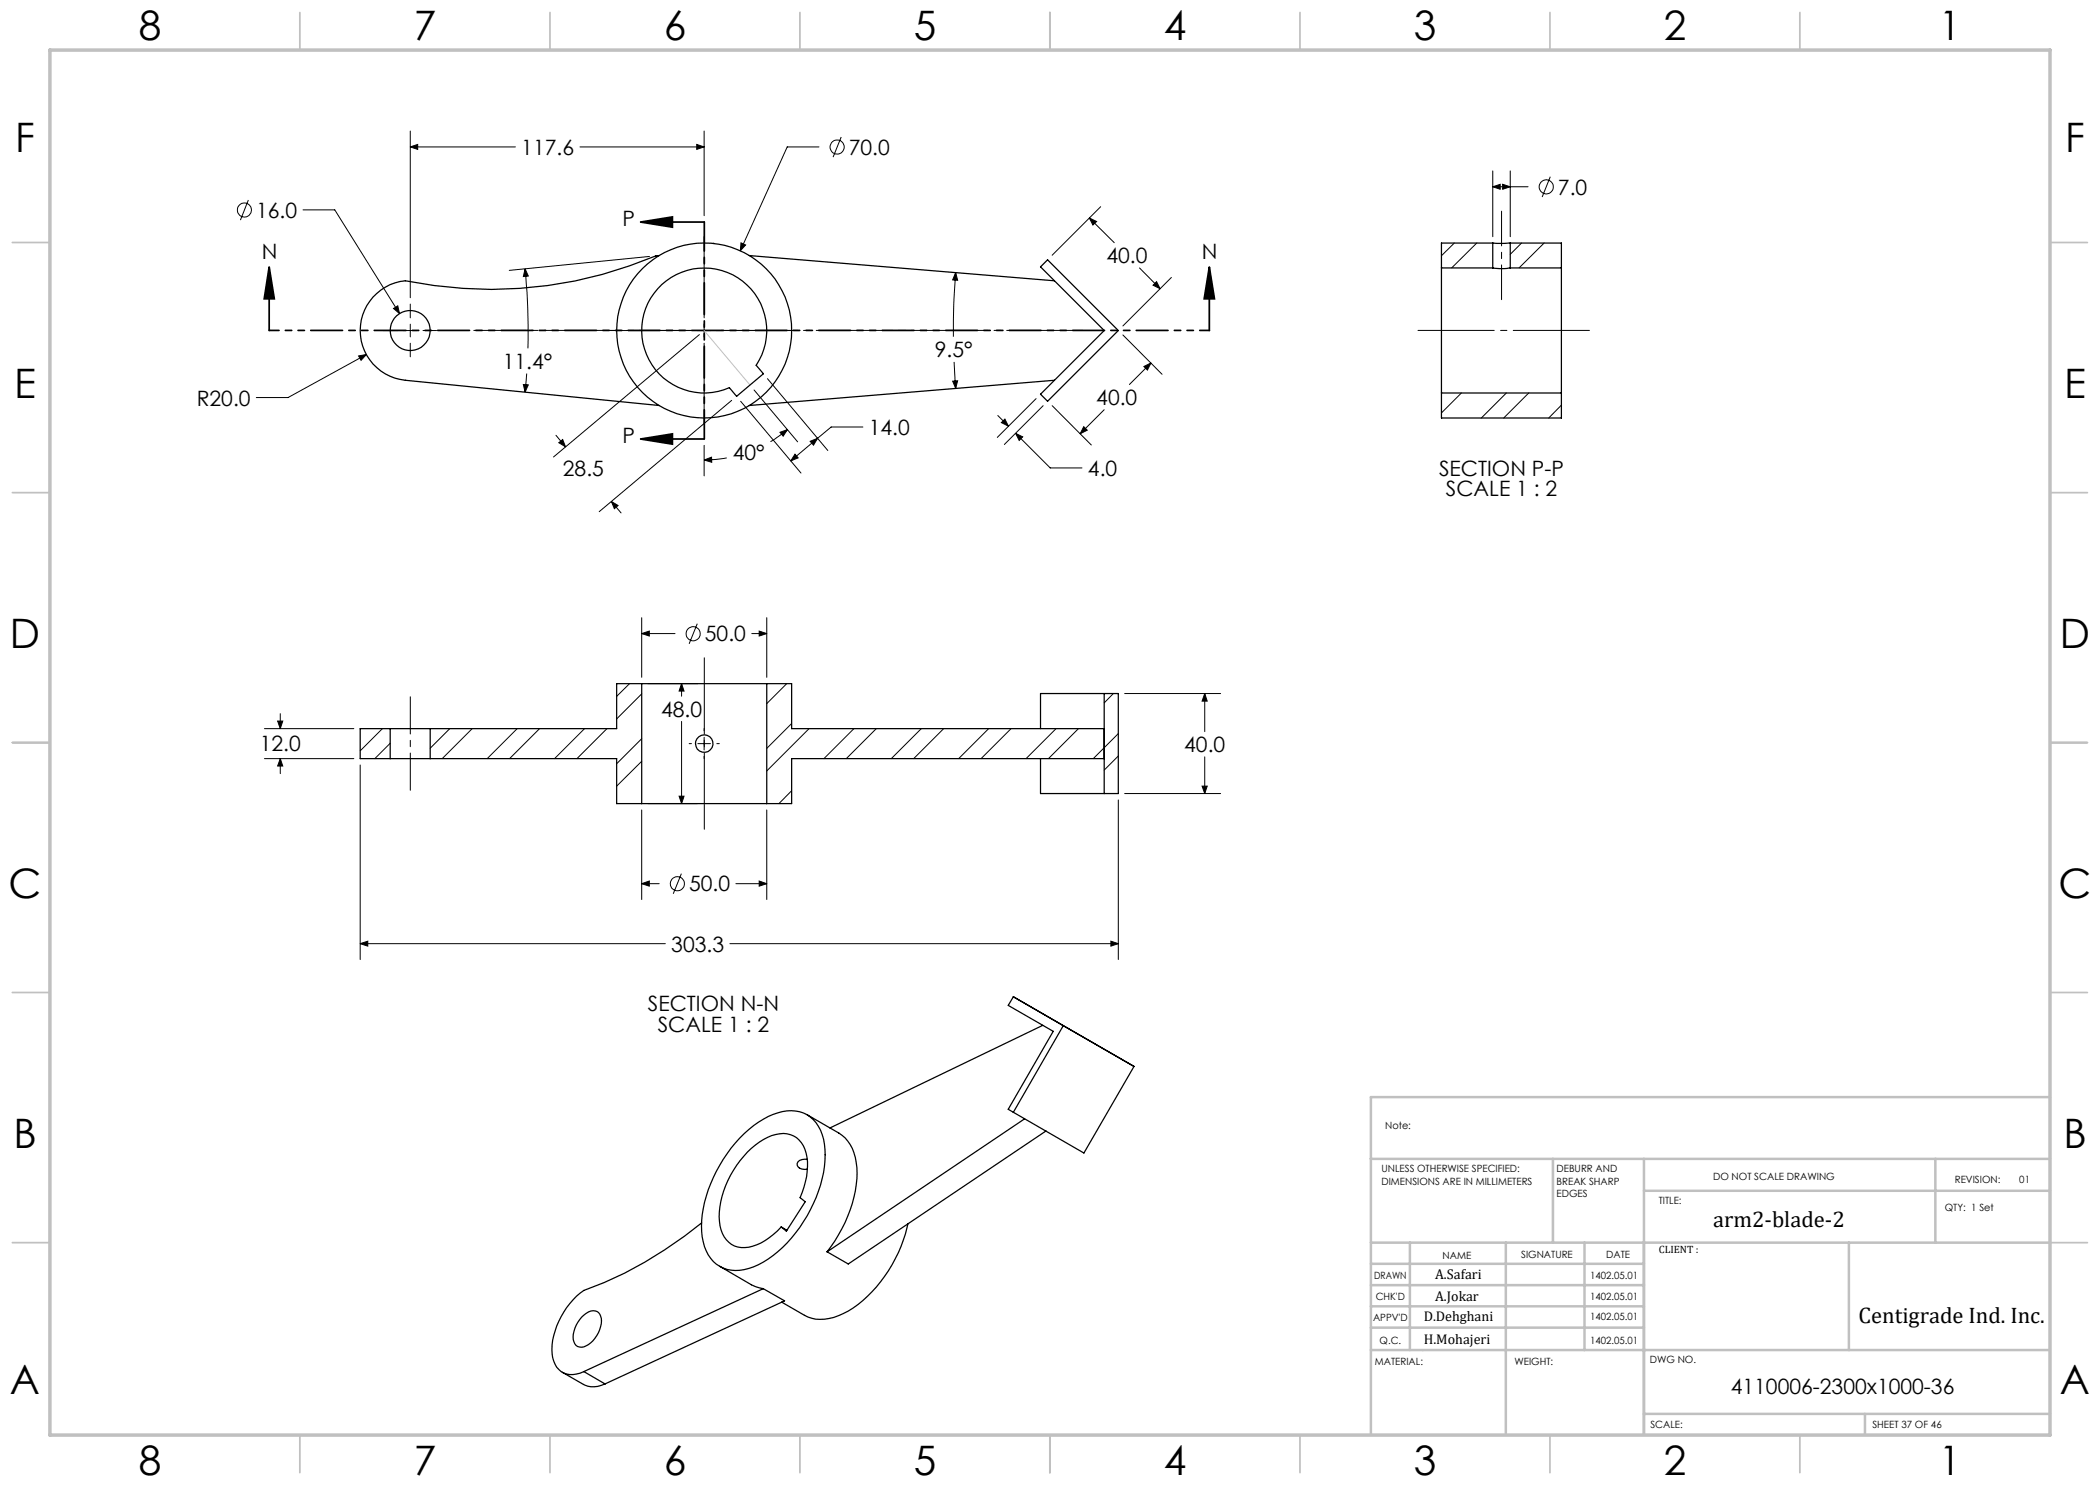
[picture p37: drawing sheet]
<svg xmlns="http://www.w3.org/2000/svg" width="420mm" height="297mm" viewBox="0 0 420 297" stroke-linecap="round" stroke-linejoin="round" font-family="sans-serif">
<defs><g id="words">
<g font-size="8.1">
<text x="27.8" y="8">8</text>
<text x="82.8" y="8">7</text>
<text x="132.8" y="8">6</text>
<text x="182.8" y="8">5</text>
<text x="232.8" y="8">4</text>
<text x="282.8" y="8">3</text>
<text x="332.8" y="8">2</text>
<text x="387.8" y="8">1</text>
<text x="3" y="30.4">F</text>
<text x="413" y="30.4">F</text>
<text x="2.8" y="79.6">E</text>
<text x="412.8" y="79.6">E</text>
<text x="2" y="129.6">D</text>
<text x="412" y="129.6">D</text>
<text x="1.7" y="179.6">C</text>
<text x="411.7" y="179.6">C</text>
<text x="2.7" y="229.6">B</text>
<text x="412.7" y="229.6">B</text>
<text x="2" y="278.9">A</text>
<text x="412" y="278.9">A</text>
<text x="27.8" y="295">8</text>
<text x="82.8" y="295">7</text>
<text x="132.8" y="295">6</text>
<text x="182.8" y="295">5</text>
<text x="232.8" y="295">4</text>
<text x="282.8" y="295">3</text>
<text x="332.8" y="295">2</text>
<text x="387.8" y="295">1</text>
</g>
<g font-size="4.5">
<text x="342.6" y="245.3">arm2-blade-2</text>
<text x="371.7" y="264.6">Centigrade Ind. Inc.</text>
</g>
<g font-size="4.2">
<text x="104.3" y="31">117.6</text>
<text x="169.8" y="30.9">70.0</text>
<text x="311.6" y="38.9">7.0</text>
<text x="51.2" y="43.5">16.0</text>
<text x="124.5" y="45.2">P</text>
<text x="52.4" y="51.7">N</text>
<text x="221.3" y="52.7">40.0</text>
<text x="240.4" y="51.7">N</text>
<text x="187" y="71.4">9.5°</text>
<text x="100.5" y="73.8">11.4°</text>
<text x="39.3" y="81.1">R20.0</text>
<text x="219.3" y="81">40.0</text>
<text x="124.5" y="88.6">P</text>
<text x="173.8" y="87">14.0</text>
<text x="112.6" y="95.2">28.5</text>
<text x="146.5" y="92">40°</text>
<text x="217.6" y="95.2">4.0</text>
<text x="287.8" y="95.1">SECTION P-P</text>
<text x="289.2" y="99.3">SCALE 1 : 2</text>
<text x="141" y="128.3">50.0</text>
<text x="132.2" y="143.4">48.0</text>
<text x="52" y="150.1">12.0</text>
<text x="236.8" y="150.5">40.0</text>
<text x="137.8" y="178.3">50.0</text>
<text x="134.3" y="190.3">303.3</text>
<text x="129.6" y="202.2">SECTION N-N</text>
<text x="131.5" y="206.4">SCALE 1 : 2</text>
<text x="346.2" y="278.8">4110006-2300x1000-36</text>
</g>
<g font-size="2.8">
<text x="287" y="255.9">A.Safari</text>
<text x="287" y="260.1">A.Jokar</text>
<text x="284.7" y="264.2">D.Dehghani</text>
<text x="284.7" y="268.7">H.Mohajeri</text>
</g>
<text font-size="2.1" x="331.8" y="250.7">CLIENT :</text>
<g font-size="2">
<text x="277" y="225.8">Note:</text>
<text x="276.3" y="234.5">UNLESS OTHERWISE SPECIFIED:</text>
<text x="276.3" y="237">DIMENSIONS ARE IN MILLIMETERS</text>
<text x="311.3" y="234.5">DEBURR AND</text>
<text x="311.3" y="237">BREAK SHARP</text>
<text x="311.3" y="239.5">EDGES</text>
<text x="342.6" y="236">DO NOT SCALE DRAWING</text>
<text x="391" y="236.6">REVISION:</text>
<text x="403.9" y="236.6">01</text>
<text x="331.8" y="240.8">TITLE:</text>
<text x="389" y="242.2">QTY: 1 Set</text>
<text x="288.5" y="251.7">NAME</text>
<text x="304.2" y="251.7">SIGNATURE</text>
<text x="321.2" y="251.7">DATE</text>
<text x="274.8" y="255.9">DRAWN</text>
<text x="318" y="255.9">1402.05.01</text>
<text x="275.1" y="260.1">CHK'D</text>
<text x="318" y="260.1">1402.05.01</text>
<text x="318" y="263.9">1402.05.01</text>
<text x="274.6" y="264.2">APPV'D</text>
<text x="275.9" y="268.7">Q.C.</text>
<text x="318" y="268.7">1402.05.01</text>
<text x="275" y="273">MATERIAL:</text>
<text x="302.9" y="273">WEIGHT:</text>
<text x="330" y="272.5">DWG NO.</text>
<text x="330.1" y="285.6">SCALE:</text>
<text x="374.5" y="285.6">SHEET 37 OF 46</text>
</g>
</g></defs>
<g fill="none" stroke="#000" stroke-width=".2">
<path d="M82.1 29.4l1.4-.5v1zM82.1 26.2v33.3M82.1 29.4h21M116 29.4h24.8M139.3 28.9l1.5 .5-1.5 .5zM140.8 26.2v16.9M163.8 29.4h-6.4l-9.3 20.8M168.2 27.4l-1.6 4M298.6 37.4l1.4-.5v.9zM298.6 34.2v13.1M298.6 37.4h7M300.5 36.9l1.5 .5-1.5 .4z"/>
<path d="M302 34.2v13.1M310.1 35.3l-1.7 4.1M49.7 40l-1.6 4M60.6 42h6.4l12.9 20.7M105 53.8l.7 1.4-1 .1zM105 53.8a128.2 128.2 0 0 1 .6 15.9M129.9 51.3l-28.1 2.8M140.8 47.3v16.3M148.2 48.6l.9 .4-1 1.2zM191.1 54.5l.4 1.6-1-.1zM191.1 54.5a130.2 130.2 0 0 0-.4 12.8M217.9 43.6l1.4 .7-.7 .7z"/>
<path d="M217.9 43.6l4.9 4.9M220.1 41.3l-9.7 9.7M227.9 53.6l4.1 4.1M230.6 57l.7-.7 .7 1.4zM234.3 55.5l-9.7 9.7M290.9 48.6l-2.6 2.5M295.3 48.6l-5 5M304.3 48.6l-2.3 2.3M308.8 48.6l-5 5M71.7 71.2l1.6-.3-1.1 1.2zM73.3 70.9l-15.7 8.6h-6.3M76.8 66.1h2.7"/>
<path d="M78.7 61.7l.9-.5 .3 1.5zM80.8 66.1h2.5M82.1 60.8v2.8M82.1 64.8v2.6M82.1 68.6v2.8M84.6 66.1h2.7M104.7 76.9l1 .1-.7 1.4zM105.3 74.7l-.3 3.7M122.1 66.1h16.2M139.6 66.1h2.5M139.9 66.9l-29.2 24.5M140.8 64.8v2.6"/>
<path d="M140.8 68.6v16.3M143.4 66.1h16.5M150.8 78l8.7 10.4M153.5 75.7l12.1 14.4M190.5 76.2h1l-.4 1.5zM190.8 72.4l.3 5.3M207.2 79.7l-7.7 7.8M224.6 67l7.8 7.9M228.8 73.3l1.4-.7-.7 1.4zM230.2 72.6l-4.3 4.3M292.3 78.6l-4 4M301.3 78.6l-5 5"/>
<path d="M305.8 78.6l-5.1 5M111.2 87.1l1.9 2.3M111.8 88.5l.7-.6 .6 1.5zM140.8 92l1.5-.6v1.1zM140.8 89.1v6.1M145.3 91.6l-2.2 .3-2.3 .1M146.3 80.1l-26.5 22.2M148.1 80.3l12.1 14.3M156 86.5l1.5-.6-.9 1.3zM157.5 85.9l-3.4 2.4M159 90.8l.6 .8-1.4 .6zM162 88.3l1.5-.6-.8 1.3z"/>
<path d="M163.5 87.7l-5.3 4.5M172.6 85.4h-6.4l-2.7 2.3M199.6 83.1l2.1 2.1M200.3 84.5l.7-.7 .7 1.4zM203.1 86.7l1.4 .7-.7 .7zM203.1 86.7l6.9 6.9h6.4M208.6 81.1l-7.7 7.8M210.4 81.1l7.9 7.9M216.7 85.3l.8 .7-1.5 .7zM220.8 81.9l-4.8 4.8M312.3 81l-2.6 2.6M122.3 100.3l1.3 .8-.7 .6z"/>
<path d="M122.3 100.3l1.9 2.3M125.9 136.7l-2.6 2.6M128.3 138.8l-5 5M128.3 126.7l1.6-.5v1zM128.3 123.5v12M128.3 126.7h6.7M129.6 136.7h9.9M136.3 136.7v2.5M136.3 136.7l.5 1.5h-1zM139.5 124.7l-1.7 4.1M150.4 126.7h3M151.8 126.2l1.6 .5-1.6 .5z"/>
<path d="M153.4 123.5v12M157.3 136.7l-3.9 4M222.7 138.7l-1.9 1.9M224.9 138.7h19.2M240.9 138.7v7.6M240.9 138.7l.5 1.5h-1zM52.9 145.7h17.9M52.9 151.7h17.9M55.5 144.2h1.1l-.5 1.5zM56.1 142.7v3M56.1 151.7v3M56.1 151.7l.5 1.5h-1.1z"/>
<path d="M72 153v38.9M76.5 145.7l-4.5 4.5M78 148.7l-3 3M90 145.7l-4 3.9M94.4 145.7l-6 6M103.4 145.7l-6 6M107.9 145.7l-6 6M116.9 145.7l-6 6M121.4 145.7l-6 6M128.3 147.7l-5 5M128.3 152.3l-5 4.9M135.8 159.2h1l-.5 1.5z"/>
<path d="M136.3 144.3v16.4M137.8 148.7h.5M139.6 148.7h2.5M140.8 145.7v.5M140.8 147.5v2.5M140.8 151.3v.4M143.4 148.7h.5M158.3 144.7l-4.9 5M158.3 158.1l-2.5 2.6M161.8 145.7l-8.4 8.5M170.8 145.7l-6 6M175.3 145.7l-6 6"/>
<path d="M184.3 145.7l-6 6M188.7 145.7l-6 6M197.7 145.7l-6 6M202.2 145.7l-6 6M211.2 145.7l-6 6M215.7 145.7l-6 6M223.7 146.7l-5 5M223.7 151.2l-2.9 2.8M223.7 160v31.9M224.9 158.7h19.2M240.4 157.2h1l-.5 1.5zM240.9 151.4v7.3"/>
<path d="M128.3 176.7l1.6-.5v1zM128.3 162v17.9M128.3 176.7h3.5M129.6 160.7h9.9M136.3 174.7l-1.6 4M147.2 176.7h6.2M151.8 176.2l1.6 .5-1.6 .5zM153.4 162v17.9M72 188.7l1.6-.5v1zM72 188.7h61.1M146 188.7h77.7M222.2 188.2l1.5 .5-1.5 .5z"/>
<circle cx="167.4" cy="29.4" r="1.42"/>
<circle cx="309.2" cy="37.4" r="1.41"/>
<circle cx="48.9" cy="42" r="1.42"/>
<circle cx="138.6" cy="126.8" r="1.41"/>
<circle cx="135.5" cy="176.7" r="1.4"/>
</g>
<path d="M53.8 53.4l1.1 6.4h-2.1zM53.8 53.4v12.7M128.1 44.4l6.4-1v2zM128.1 44.4h12.7M241.9 53.4l1 6.4h-2.1zM241.9 53.4v12.7M128.1 87.8l6.4-1v2zM128.1 87.8h12.7" fill="none" stroke="#000" stroke-width=".35"/>
<path d="M94.8 66.1h43.4" fill="none" stroke="#000" stroke-width=".2" stroke-dasharray="15.2 1.3 1.3 1.3" stroke-dashoffset="5"/>
<path d="M217.3 66.1h-73.8" fill="none" stroke="#000" stroke-width=".2" stroke-dasharray="15.2 1.3 1.3 1.3" stroke-dashoffset="-.7"/>
<path d="M140.9 130.4v36.7" fill="none" stroke="#000" stroke-width=".2" stroke-dasharray="15.2 1.3 1.3 1.3" stroke-dashoffset="-1.2"/>
<path d="M82.1 158.1v-18.7" fill="none" stroke="#000" stroke-width=".2" stroke-dasharray="15.2 1.3 1.3 1.3" stroke-dashoffset="7.8"/>
<path d="M282.8 66.1h35.9" fill="none" stroke="#000" stroke-width=".2" stroke-dasharray="15.2 1.3 1.3 1.3" stroke-dashoffset="-.8"/>
<path d="M300.3 59.9v-17.7" fill="none" stroke="#000" stroke-width=".2" stroke-dasharray="15.2 1.3 1.3 1.3" stroke-dashoffset="8.3"/>
<path d="M241.9 66.1h-188" fill="none" stroke="#000" stroke-width=".35" stroke-dasharray="6.3 1.3 1.3 1.3 1.3 1.3" stroke-dashoffset="4.4"/>
<path d="M140.9 44.4v43.4" fill="none" stroke="#000" stroke-width=".35" stroke-dasharray="6.3 1.3 1.3 1.3 1.3 1.3" stroke-dashoffset=".5"/>
<path d="M140.8 66.1l9.2 10.9" fill="none" stroke="#c0c0c0" stroke-width=".2"/>
<g fill="none" stroke="#c0c0c0" stroke-width=".35">
<path d="M60 2.5v7.5M110 2.5v7.5M160 2.5v7.5M210 2.5v7.5M260 2.5v7.5M310 2.5v7.5M360 2.5v7.5M2.5 48.5h7.5M410 48.5h7.5M2.5 98.5h7.5M410 98.5h7.5M2.5 148.5h7.5"/>
<path d="M410 148.5h7.5M2.5 198.5h7.5M410 198.5h7.5M2.5 248.5h7.5M410 248.5h7.5M60 287v7.5M110 287v7.5M160 287v7.5M210 287v7.5M260 287v7.5M310 287v7.5M360 287v7.5"/>
</g>
<g fill="none" stroke="#c0c0c0" stroke-width=".5">
<path d="M410 219.4h-135.8v67.4M274.2 231.8h135.8M310.6 231.8v16.7M328.8 231.8v55.2M328.8 238.2h81.2M387.1 231.8v16.7M274.2 248.5h135.8M274.2 257h54.6M274.2 252.8h54.6M282 248.5v21.5M301.2 248.5v38.3M316.9 248.5v21.5"/>
<path d="M369.8 248.5v21.5M274.2 265.5h54.6M274.2 261.3h54.6M274.2 270h135.8M328.8 282.8h81.2M373 282.8v4.2"/>
</g>
<path d="M10 10h400v277h-400z" fill="none" stroke="#c0c0c0" stroke-width=".7"/>
<g fill="#000">
<path d="M139.3 28.9l1.5 .5-1.5 .5zM82.1 29.4l1.4-.5v1zM140.8 92l1.5-.6v1.1zM156 86.5l1.5-.6-.9 1.3z"/>
<path d="M241.9 53.4l1 6.4h-2.1zM53.8 53.4l1.1 6.4h-2.1zM128.1 44.4l6.4-1v2zM128.1 87.8l6.4-1v2z"/>
<path d="M78.7 61.7l1.2 1-.3-1.5zM148.2 48.6l-.1 1.6 1-1.2zM191.1 54.5l.4 1.6-1-.1zM190.5 76.2h1l-.4 1.5zM104.7 76.9l1 .1-.7 1.4zM105 53.8l.7 1.4-1 .1zM216.7 85.3l.8 .7-1.5 .7zM228.8 73.3l1.4-.7-.7 1.4zM230.6 57l.7-.7 .7 1.4zM217.9 43.6l1.4 .7-.7 .7zM200.3 84.5l.7-.7 .7 1.4zM203.1 86.7l1.4 .7-.7 .7zM71.7 71.2l.5 .9 1.1-1.2zM159 90.8l.6 .8-1.4 .6zM162 88.3l1.5-.6-.8 1.3zM122.3 100.3l1.3 .8-.7 .6zM111.8 88.5l.7-.6 .6 1.5z"/>
<path d="M151.8 176.2l1.6 .5-1.6 .5zM128.3 176.7l1.6-.5v1zM55.5 144.2h1.1l-.5 1.5zM56.1 151.7l.5 1.5h-1.1zM151.8 126.2l1.6 .5-1.6 .5zM128.3 126.7l1.6-.5v1zM136.3 136.7l.5 1.5h-1zM135.8 159.2h1l-.5 1.5zM222.2 188.2l1.5 .5-1.5 .5zM72 188.7l1.6-.5v1zM240.4 157.2h1l-.5 1.5zM240.9 138.7l.5 1.5h-1zM300.5 36.9l1.5 .5-1.5 .4zM298.6 37.4l1.4-.5v.9z"/>
</g>
<g fill="none" stroke="#000" stroke-width=".25">
<path d="M131.8 51.1l-.6 .1a84.9 84.9 0 0 1-50.1 5 10 10 0 0 0-9.1 9.9 10 10 0 0 0 9.1 10l50.7 5M132.4 56.9a12.5 12.5 0 0 1 16.6-.3 12.5 12.5 0 0 1 2.2 16.5l1.5 1.7-5.4 4.5-1.4-1.8a12.5 12.5 0 0 1-15.5-4.6 12.5 12.5 0 0 1 2-16zM142.6 48.7h.1M149.9 51.1l61 5.1M208.1 53.4l1.4-1.4 14.2 14.1-14.2 14.2-1.4-1.5 12.7-12.7zM288.3 53.6v25M288.3 53.6h10.3M298.6 53.6l1.3 .1 2.1-.1M298.6 48.6h3.4M298.6 48.6v5M298.6 48.6h-10.3v5M302 53.6h10.3"/>
<path d="M302 48.6v5M302 48.6h10.3v5M312.3 53.6v25M210.9 76.1l-61 5M288.3 78.6h24M288.3 78.6v5h24v-5M128.3 136.7h25.1M128.3 136.7h-5v9h-37.3M128.3 136.7v24M153.4 136.7h4.9v9h62.5M153.4 136.7v24M220.8 138.7v20"/>
<path d="M78 151.7h8M78 145.7h8M78 145.7h-6v6h6M78 145.7v6M86 151.7h37.3v9h5M86 145.7v6M208.1 145.7v-7h15.6v20h-15.6v-7M220.8 151.7h-62.5v9h-4.9M128.3 160.7h25.1M202.7 199.4l24.1 13.9-10 17.3-15.2-8.7 9-15.6-9-5.2zM208.6 205.1l-42.6 20.5M212.7 205.1l-10 17.4"/>
<path d="M148.8 226.7a14.4 14.4 0 0 1 9.5-4.6 6.6 6.6 0 0 1 6.4 5.7 21.5 21.5 0 0 1-2.6 14.2 24.2 24.2 0 0 1-11.4 11.4 7 7 0 0 1-8.6-1.7 12.5 12.5 0 0 1-1.4-10 29 29 0 0 1 8.1-15zM149.5 230.4a11.2 11.2 0 0 1 7.2-3.7 4.9 4.9 0 0 1 4.7 4.8 14.8 14.8 0 0 1-1.4 8l1 .8-3.7 5.9-1.1-.8a11.6 11.6 0 0 1-7.2 4.1 4.8 4.8 0 0 1-5-4.3 18 18 0 0 1 4.7-13.9zM161.4 223l6.4 3.6a8.2 8.2 0 0 1 3.6 6.9 26.4 26.4 0 0 1-6 16.9M161.4 231.9a1.8 1.8 0 0 0-2 .8 1.41 1.41 0 0 0 2.1 1.1M204.9 223.8l-39.5 26.6M209.2 226.2l-39.5 26.6-4.3-2.4M140.3 244.6a80.3 80.3 0 0 1-23.5 13.5 15.5 15.5 0 0 0-6.4 12.6 4 4 0 0 0 4.9 4.1l1.5-.5M143.9 253.3l6.4 3.7 2.3 .7M152.6 257.7l4.3 2.5-35.9 16.6M152.6 257.7l-35.8 16.6M156.2 245.4l1.2 .7M181.6 244.8a27.8 27.8 0 0 1-11.9 17.4 10 10 0 0 1-7.3 1.5l-1.5-.6-4.6-2.7"/>
<path d="M112.5 274.5l4.2 2.4a4.5 4.5 0 0 0 4.3-.1M116.3 263.5l.5-.5a2.28 2.28 0 0 1 2.9-.5 3.6 3.6 0 0 1 0 4 4.9 4.9 0 0 1-3.4 2.9 1.89 1.89 0 0 1-1.6-2.5l.5-1.8zM116.8 274.3l4.2 2.5"/>
<circle cx="82" cy="66.1" r="4"/>
<circle cx="140.8" cy="66.1" r="17.5"/>
<circle cx="140.9" cy="148.7" r="1.76"/>
</g>
<use href="#words"/>
</svg>
